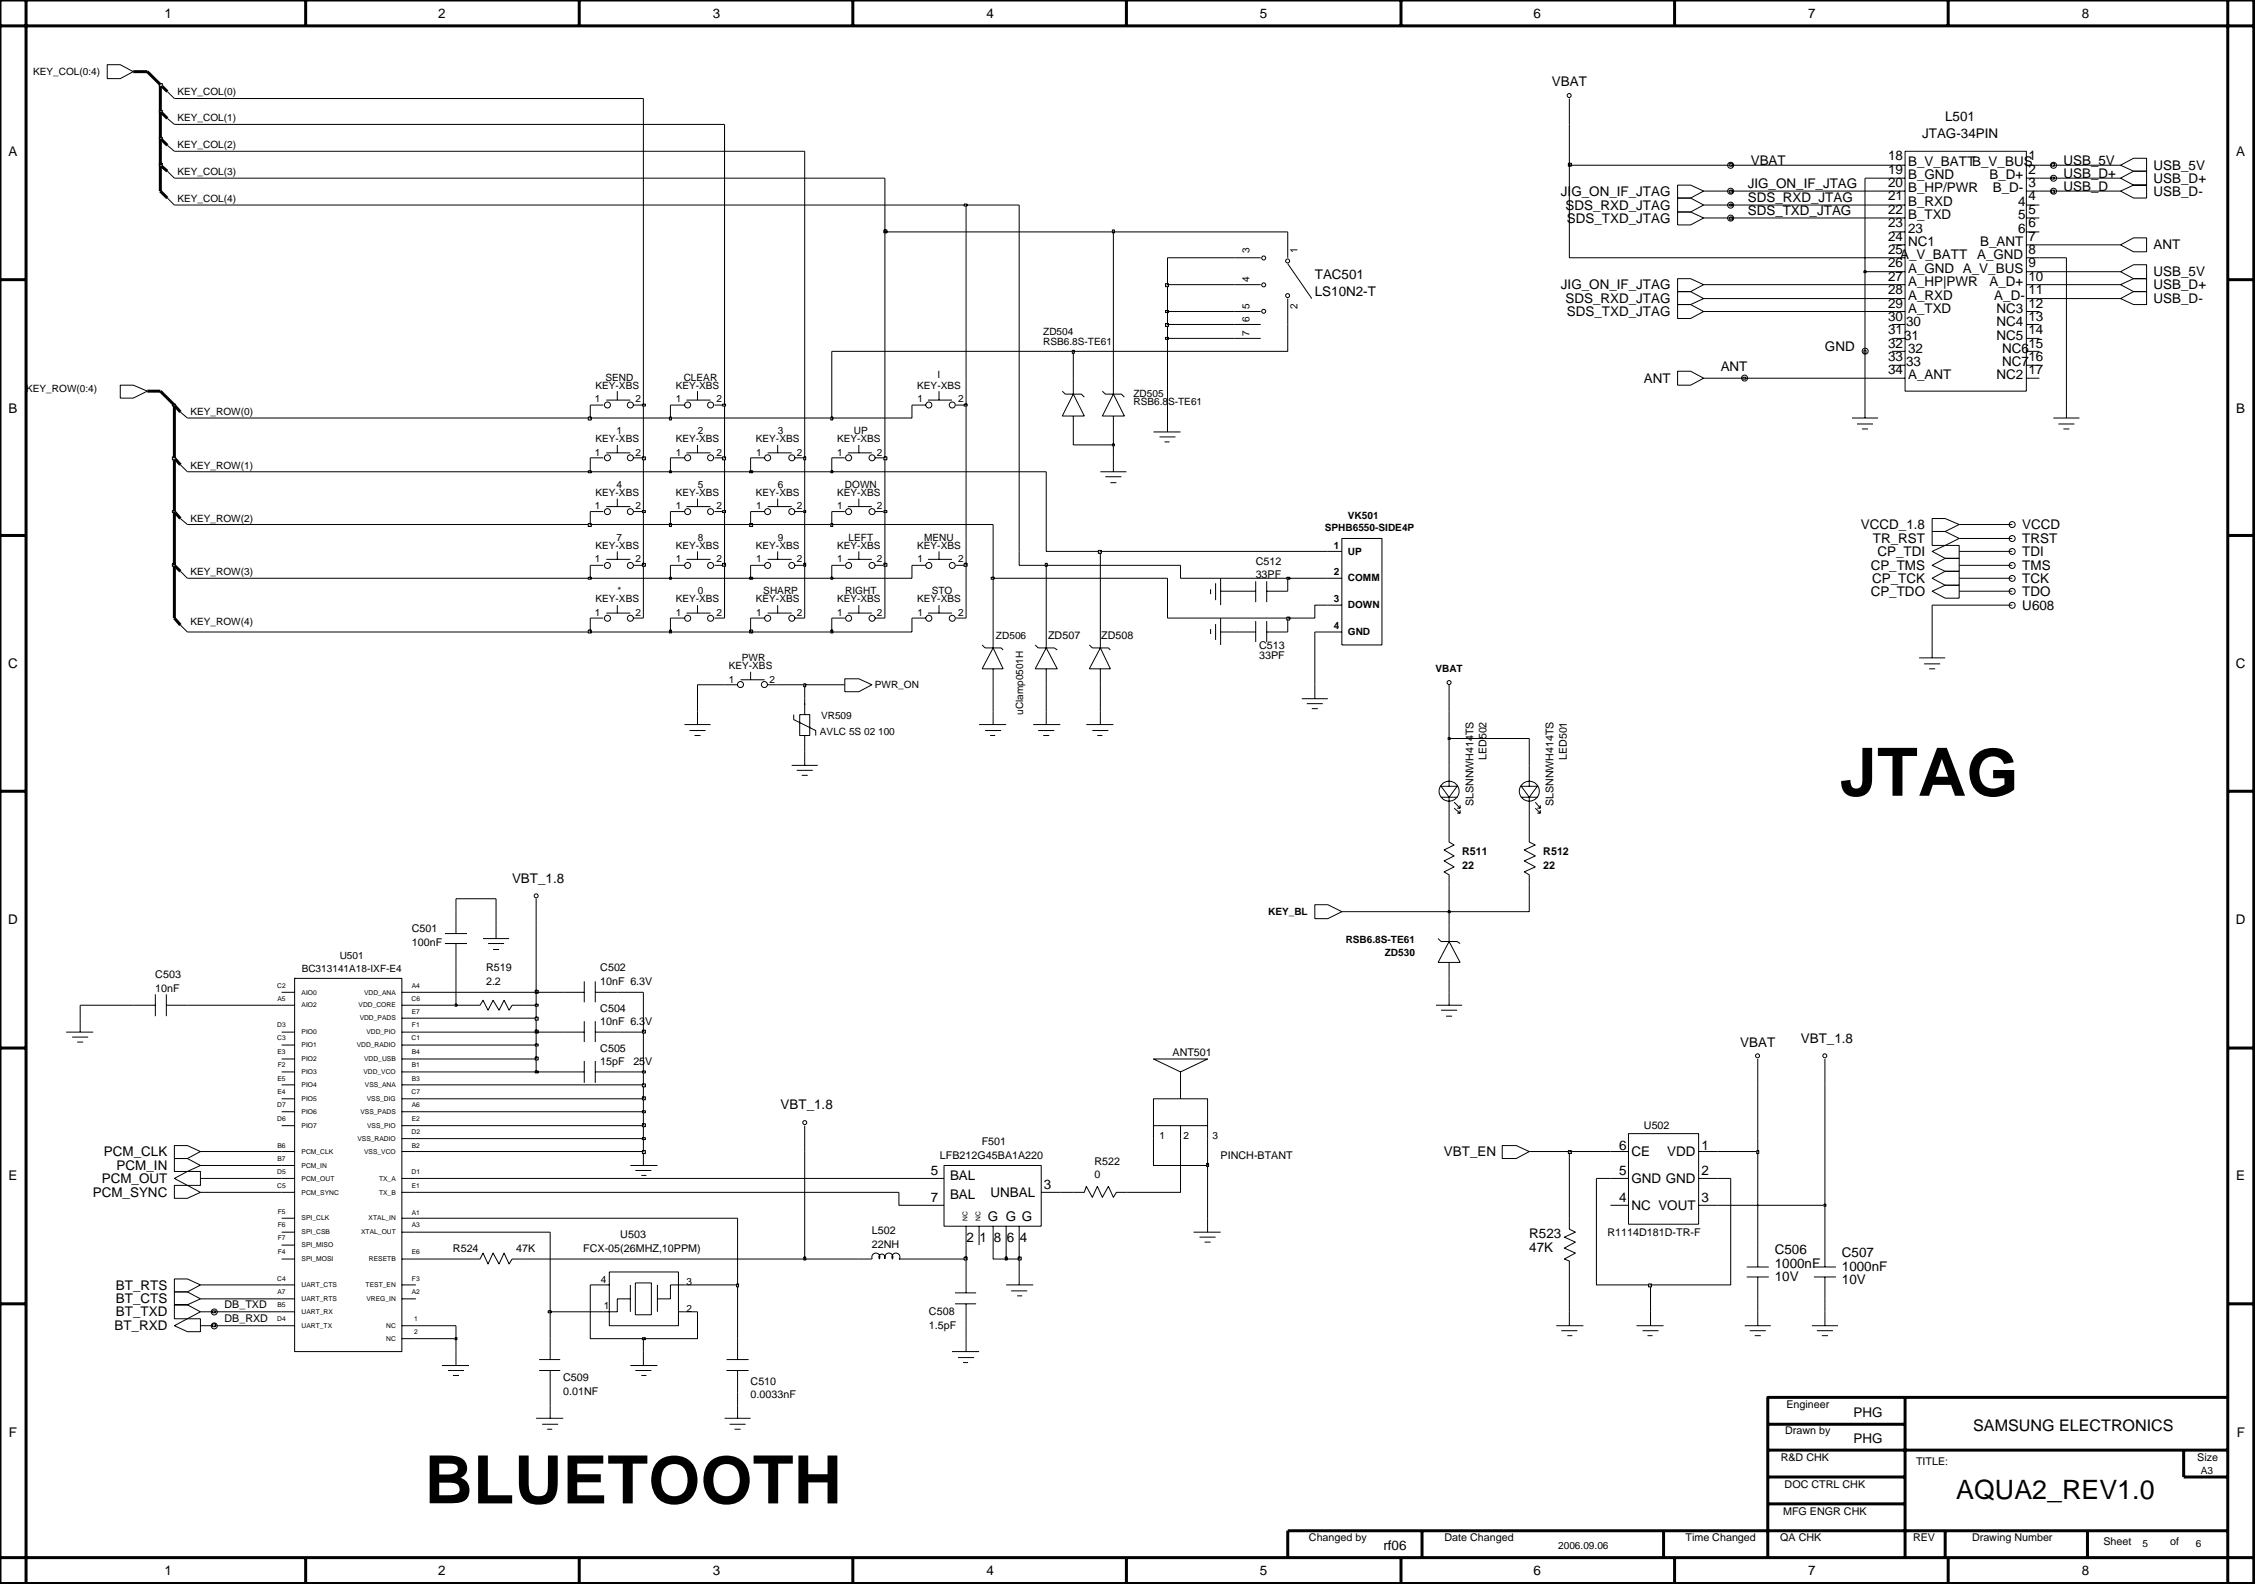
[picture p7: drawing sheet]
<svg xmlns="http://www.w3.org/2000/svg" width="192mm" height="135mm" viewBox="0 0 192 135" stroke-linecap="round" stroke-linejoin="round" font-family="sans-serif">
<defs><g id="words">
<g font-size="5.7">
<text x="156.3" y="67.6">JTAG</text>
<text x="36.1" y="127.7">BLUETOOTH</text>
</g>
<text font-size="2.3" x="166.2" y="127.3">AQUA2_REV1.0</text>
<text font-size="1.4" x="167.6" y="121.5">SAMSUNG ELECTRONICS</text>
<g font-size="1.1">
<text x="14" y="1.5">1</text>
<text x="37.2" y="1.5">2</text>
<text x="60.6" y="1.5">3</text>
<text x="83.8" y="1.5">4</text>
<text x="107" y="1.5">5</text>
<text x="130.3" y="1.5">6</text>
<text x="153.6" y="1.5">7</text>
<text x="176.9" y="1.5">8</text>
<text x="131.8" y="7.3">VBAT</text>
<text x="163.3" y="11.8">JTAG-34PIN</text>
<text x="165.2" y="10.3">L501</text>
<text x=".7" y="13.2">A</text>
<text x="132.6" y="16.6">JIG_ON_IF_JTAG</text>
<text x="133" y="17.8">SDS_RXD_JTAG</text>
<text x="148.5" y="16">JIG_ON_IF_JTAG</text>
<text x="148.5" y="17.2">SDS_RXD_JTAG</text>
<text x="148.7" y="14">VBAT</text>
<text x="160.4" y="15.9">20</text>
<text x="160.4" y="17">21</text>
<text x="160.4" y="13.6">18</text>
<text x="160.4" y="14.8">19</text>
<text x="162.1" y="17.5">B_RXD</text>
<text x="162.1" y="14.1">B_V_BATTB_V_BUS</text>
<text x="162.1" y="15.2">B_GND</text>
<text x="162.1" y="16.3">B_HP/PWR</text>
<text x="169" y="15.2">B_D+</text>
<text x="169.3" y="16.3">B_D-</text>
<text x="171.5" y="17.5">4</text>
<text x="172.3" y="14.8">2</text>
<text x="172.3" y="15.9">3</text>
<text x="172.3" y="13.6">1</text>
<text x="172.3" y="17">4</text>
<text x="175.3" y="15.1">USB_D+</text>
<text x="175.3" y="16.2">USB_D</text>
<text x="175.3" y="14">USB_5V</text>
<text x="183" y="16.6">USB_D-</text>
<text x="183" y="14.4">USB_5V</text>
<text x="183" y="15.5">USB_D+</text>
<text x="190" y="13.2">A</text>
<text x="111.7" y="23.7">TAC501</text>
<text x="133.1" y="18.9">SDS_TXD_JTAG</text>
<text x="148.5" y="18.3">SDS_TXD_JTAG</text>
<text x="160.4" y="22.7">26</text>
<text x="160.4" y="18.2">22</text>
<text x="160.4" y="20.5">24</text>
<text x="160.4" y="21.6">25</text>
<text x="160.4" y="23.9">27</text>
<text x="160.4" y="19.3">23</text>
<text x="161.4" y="22">A_V_BATT</text>
<text x="162.1" y="23.2">A_GND A_V_BUS</text>
<text x="162.1" y="18.6">B_TXD</text>
<text x="162.1" y="20.9">NC1</text>
<text x="162.1" y="19.8">23</text>
<text x="168" y="22">A_GND</text>
<text x="168.2" y="20.9">B_ANT</text>
<text x="171.5" y="19.8">6</text>
<text x="171.5" y="18.6">5</text>
<text x="172.3" y="23.9">10</text>
<text x="172.3" y="21.6">8</text>
<text x="172.3" y="22.7">9</text>
<text x="172.3" y="20.5">7</text>
<text x="172.3" y="18.2">5</text>
<text x="172.3" y="19.3">6</text>
<text x="183" y="23.5">USB_5V</text>
<text x="183" y="21.2">ANT</text>
<text x="111.7" y="25.2">LS10N2-T</text>
<text x="132.6" y="24.6">JIG_ON_IF_JTAG</text>
<text x="133" y="25.8">SDS_RXD_JTAG</text>
<text x="133.1" y="26.9">SDS_TXD_JTAG</text>
<text x="155" y="29.8">GND</text>
<text x="160.4" y="25">28</text>
<text x="160.4" y="26.1">29</text>
<text x="160.4" y="27.2">30</text>
<text x="160.4" y="28.3">31</text>
<text x="160.4" y="29.5">32</text>
<text x="161.8" y="28.9">31</text>
<text x="161.9" y="27.7">30</text>
<text x="162.1" y="26.6">A_TXD</text>
<text x="162.1" y="24.3">A_HP|PWR</text>
<text x="162.1" y="25.5">A_RXD</text>
<text x="162.1" y="30">32</text>
<text x="169" y="24.3">A_D+</text>
<text x="169.4" y="25.5">A_D-</text>
<text x="169.6" y="26.6">NC3</text>
<text x="169.6" y="27.7">NC4</text>
<text x="169.6" y="28.9">NC5</text>
<text x="170.1" y="29.9">NC6</text>
<text x="172.3" y="26.1">12</text>
<text x="172.3" y="25">11</text>
<text x="172.3" y="27.2">13</text>
<text x="172.3" y="28.3">14</text>
<text x="172.3" y="29.5">15</text>
<text x="183" y="24.6">USB_D+</text>
<text x="183" y="25.8">USB_D-</text>
<text x=".7" y="35.1">B</text>
<text x="139.6" y="32.5">ANT</text>
<text x="146.2" y="31.5">ANT</text>
<text x="160.4" y="31.8">34</text>
<text x="160.4" y="30.6">33</text>
<text x="161.9" y="31.1">33</text>
<text x="162.1" y="32.2">A_ANT</text>
<text x="169.6" y="32.2">NC2</text>
<text x="170.1" y="31.1">NC7</text>
<text x="172.3" y="31.8">17</text>
<text x="172.3" y="30.6">16</text>
<text x="190" y="35.1">B</text>
<text x="158.1" y="44.9">VCCD_1.8</text>
<text x="159.1" y="46.1">TR_RST</text>
<text x="159.5" y="47.2">CP_TDI</text>
<text x="171.8" y="44.9">VCCD</text>
<text x="171.8" y="46.1">TRST</text>
<text x="171.8" y="47.2">TDI</text>
<text x="158.9" y="48.4">CP_TMS</text>
<text x="158.9" y="50.6">CP_TDO</text>
<text x="159" y="49.5">CP_TCK</text>
<text x="171.8" y="48.4">TMS</text>
<text x="171.8" y="50.6">TDO</text>
<text x="171.8" y="49.5">TCK</text>
<text x="171.8" y="51.8">U608</text>
<text x=".7" y="56.8">C</text>
<text x="190" y="56.8">C</text>
<text x="43.5" y="75">VBT_1.8</text>
<text x=".7" y="78.5">D</text>
<text x="190" y="78.5">D</text>
<text x="147.8" y="88.9">VBAT</text>
<text x="153" y="88.6">VBT_1.8</text>
<text x="66.3" y="94.2">VBT_1.8</text>
<text x=".7" y="100.2">E</text>
<text x="7.9" y="101.7">PCM_SYNC</text>
<text x="8.6" y="100.5">PCM_OUT</text>
<text x="8.8" y="98.2">PCM_CLK</text>
<text x="9.9" y="99.4">PCM_IN</text>
<text x="79.1" y="99.9">5</text>
<text x="80.7" y="101.8">BAL</text>
<text x="80.7" y="100.2">BAL</text>
<text x="84.1" y="101.7">UNBAL</text>
<text x="88.7" y="101">3</text>
<text x="122.7" y="98.2">VBT_EN</text>
<text x="137.5" y="97.7">6</text>
<text x="137.5" y="99.9">5</text>
<text x="138.6" y="98.2">CE</text>
<text x="138.6" y="100.5">GND GND</text>
<text x="141.6" y="98.2">VDD</text>
<text x="144.6" y="99.9">2</text>
<text x="144.6" y="97.7">1</text>
<text x="190" y="100.2">E</text>
<text x="79.1" y="102.1">7</text>
<text x="82.1" y="105.5">2</text>
<text x="83.2" y="105.5">1</text>
<text x="83.9" y="103.7">G G G</text>
<text x="84.4" y="105.5">8</text>
<text x="85.5" y="105.5">6</text>
<text x="86.6" y="105.5">4</text>
<text x="129.9" y="105.2">R523</text>
<text x="129.9" y="106.4">47K</text>
<text x="137.5" y="102.1">4</text>
<text x="138.6" y="102.8">NC VOUT</text>
<text x="144.6" y="102.1">3</text>
<text x="150.8" y="107.7">1000nF</text>
<text x="150.8" y="106.6">C506</text>
<text x="156.5" y="106.8">C507</text>
<text x="156.5" y="108">1000nF</text>
<text x="9.7" y="113">BT_RXD</text>
<text x="9.8" y="111.8">BT_TXD</text>
<text x="9.8" y="110.7">BT_CTS</text>
<text x="9.8" y="109.5">BT_RTS</text>
<text x="150.8" y="108.8">10V</text>
<text x="156.5" y="109.1">10V</text>
<text x=".8" y="122.1">F</text>
<text x="157.5" y="120.4">PHG</text>
<text x="157.5" y="122.6">PHG</text>
<text x="190" y="122.1">F</text>
<text x="117.5" y="131.7">rf06</text>
<text x="14" y="133.8">1</text>
<text x="37.2" y="133.8">2</text>
<text x="60.6" y="133.8">3</text>
<text x="83.8" y="133.8">4</text>
<text x="107" y="133.8">5</text>
<text x="130.3" y="133.8">6</text>
<text x="153.6" y="133.8">7</text>
<text x="176.9" y="133.8">8</text>
</g>
<g font-size=".9">
<text x="106.2" y="24" transform="rotate(-90 106.2 24)">4</text>
<text x="106.2" y="21.5" transform="rotate(-90 106.2 21.5)">3</text>
<text x="110.2" y="21.5" transform="rotate(-90 110.2 21.5)">1</text>
<text x="106.2" y="28.5" transform="rotate(-90 106.2 28.5)">7</text>
<text x="106.2" y="27.4" transform="rotate(-90 106.2 27.4)">6</text>
<text x="106.2" y="26.3" transform="rotate(-90 106.2 26.3)">5</text>
<text x="110.2" y="26.3" transform="rotate(-90 110.2 26.3)">2</text>
<text x="106.7" y="48">C512</text>
<text x="106.7" y="49.1">33PF</text>
<text x="89" y="54.3">ZD507</text>
<text x="93.6" y="54.3">ZD508</text>
<text x="107" y="55.2">C513</text>
<text x="107" y="56">33PF</text>
<text x="86.9" y="60.7" transform="rotate(-90 86.9 60.7)">uClamp0501H</text>
<text x="126.3" y="64.6" transform="rotate(-90 126.3 64.6)">LED502</text>
<text x="133.1" y="64.6" transform="rotate(-90 133.1 64.6)">LED501</text>
<text x="125.2" y="68.5" transform="rotate(-90 125.2 68.5)">SLSNNWH414TS</text>
<text x="132" y="68.5" transform="rotate(-90 132 68.5)">SLSNNWH414TS</text>
<text x="124.2" y="73.8">22</text>
<text x="124.2" y="72.6">R511</text>
<text x="131.1" y="72.6">R512</text>
<text x="131.1" y="73.8">22</text>
<text x="13.2" y="83.1">C503</text>
<text x="35" y="80.3">100nF</text>
<text x="35" y="79.1">C501</text>
<text x="41.3" y="82.5">R519</text>
<text x="41.3" y="83.7">2.2</text>
<text x="51" y="83.7">10nF 6.3V</text>
<text x="51" y="82.5">C502</text>
<text x="13.2" y="84.3">10nF</text>
<text x="51" y="89.4">C505</text>
<text x="51" y="86">C504</text>
<text x="51" y="87.1">10nF 6.3V</text>
<text x="99.6" y="89.7">ANT501</text>
<text x="51" y="90.5">15pF</text>
<text x="53.8" y="90.5">25V</text>
<text x="139.7" y="95.9">U502</text>
<text x="79.9" y="98.5">LFB212G45BA1A220</text>
<text x="83.4" y="97.3">F501</text>
<text x="93" y="100.1">0</text>
<text x="93" y="99">R522</text>
<text x="103.7" y="98.4">PINCH-BTANT</text>
<text x="38.5" y="106.4">R524</text>
<text x="43.8" y="106.4">47K</text>
<text x="49.5" y="106.3">FCX-05(26MHZ,10PPM)</text>
<text x="52.7" y="105.2">U503</text>
<text x="74.1" y="104.8">L502</text>
<text x="74.1" y="106">22NH</text>
<text x="136.6" y="105">R1114D181D-TR-F</text>
<text x="19.1" y="112.3">DB_RXD</text>
<text x="19.1" y="111.2">DB_TXD</text>
<text x="78.9" y="112.9">1.5pF</text>
<text x="78.9" y="111.7">C508</text>
<text x="47.8" y="118.5">0.01NF</text>
<text x="47.8" y="117.4">C509</text>
<text x="63.8" y="118.8">0.0033nF</text>
<text x="63.8" y="117.7">C510</text>
<text x="151.8" y="119.6">Engineer</text>
<text x="151.3" y="124.1">R&amp;D CHK</text>
<text x="151.7" y="121.8">Drawn by</text>
<text x="162.8" y="124.4">TITLE:</text>
<text x="186.7" y="124.1">Size</text>
<text x="111.2" y="130.9">Changed by</text>
<text x="122.7" y="130.9">Date Changed</text>
<text x="143.2" y="130.9">Time Changed</text>
<text x="151.2" y="130.9">QA CHK</text>
<text x="151.5" y="128.7">MFG ENGR CHK</text>
<text x="151.6" y="126.4">DOC CTRL CHK</text>
<text x="162.5" y="130.9">REV</text>
<text x="167.5" y="130.9">Drawing Number</text>
<text x="178.7" y="131.3">Sheet</text>
<text x="184.4" y="131.3">of</text>
</g>
<g font-size=".8">
<text x="2.8" y="6.4">KEY_COL(0:4)</text>
<text x="15.1" y="10.3">KEY_COL(1)</text>
<text x="15.1" y="8">KEY_COL(0)</text>
<text x="15.1" y="17.2">KEY_COL(4)</text>
<text x="15.1" y="14.9">KEY_COL(3)</text>
<text x="15.1" y="12.6">KEY_COL(2)</text>
<text x="88.6" y="28.5">ZD504</text>
<text x="88.6" y="29.3">RSB6.8S-TE61</text>
<text x="2.2" y="33.3">KEY_ROW(0:4)</text>
<text x="16.2" y="35.3">KEY_ROW(0)</text>
<text x="50.5" y="34.2">1</text>
<text x="50.6" y="33.1">KEY-XBS</text>
<text x="51.4" y="32.4">SEND</text>
<text x="54" y="34.2">2</text>
<text x="57.4" y="33.1">KEY-XBS</text>
<text x="57.4" y="34.2">1</text>
<text x="58.1" y="32.4">CLEAR</text>
<text x="60.9" y="34.2">2</text>
<text x="77.9" y="33.1">KEY-XBS</text>
<text x="77.9" y="34.2">1</text>
<text x="79.7" y="32.1">I</text>
<text x="81.4" y="34.2">2</text>
<text x="96.3" y="34.4">RSB6.8S-TE61</text>
<text x="96.3" y="33.7">ZD505</text>
<text x="16.2" y="39.8">KEY_ROW(1)</text>
<text x="50.5" y="38.7">1</text>
<text x="50.6" y="37.5">KEY-XBS</text>
<text x="52.4" y="41.4">4</text>
<text x="52.4" y="36.9">1</text>
<text x="54" y="38.7">2</text>
<text x="57.4" y="37.5">KEY-XBS</text>
<text x="57.4" y="38.7">1</text>
<text x="59.3" y="41.4">5</text>
<text x="59.3" y="36.9">2</text>
<text x="60.9" y="38.7">2</text>
<text x="64.2" y="37.5">KEY-XBS</text>
<text x="64.2" y="38.7">1</text>
<text x="66.1" y="36.9">3</text>
<text x="66.1" y="41.4">6</text>
<text x="67.7" y="38.7">2</text>
<text x="71.1" y="37.5">KEY-XBS</text>
<text x="71.1" y="38.7">1</text>
<text x="71.8" y="41.4">DOWN</text>
<text x="72.5" y="36.9">UP</text>
<text x="74.5" y="38.7">2</text>
<text x="16.2" y="44.3">KEY_ROW(2)</text>
<text x="50.5" y="43.2">1</text>
<text x="50.5" y="47.8">1</text>
<text x="50.6" y="46.7">KEY-XBS</text>
<text x="50.6" y="42.1">KEY-XBS</text>
<text x="52.4" y="46">7</text>
<text x="54" y="43.2">2</text>
<text x="54" y="47.8">2</text>
<text x="57.4" y="42.1">KEY-XBS</text>
<text x="57.4" y="46.7">KEY-XBS</text>
<text x="57.4" y="43.2">1</text>
<text x="57.4" y="47.8">1</text>
<text x="59.3" y="46">8</text>
<text x="60.9" y="43.2">2</text>
<text x="60.9" y="47.8">2</text>
<text x="64.2" y="42.1">KEY-XBS</text>
<text x="64.2" y="46.7">KEY-XBS</text>
<text x="64.2" y="43.2">1</text>
<text x="64.2" y="47.8">1</text>
<text x="66.1" y="46">9</text>
<text x="67.7" y="43.2">2</text>
<text x="67.7" y="47.8">2</text>
<text x="71.1" y="42.1">KEY-XBS</text>
<text x="71.1" y="46.7">KEY-XBS</text>
<text x="71.1" y="47.8">1</text>
<text x="71.1" y="43.2">1</text>
<text x="72.1" y="46">LEFT</text>
<text x="74.5" y="43.2">2</text>
<text x="74.5" y="47.8">2</text>
<text x="77.9" y="46.7">KEY-XBS</text>
<text x="77.9" y="47.8">1</text>
<text x="78.5" y="46">MENU</text>
<text x="81.4" y="47.8">2</text>
<text x="112.5" y="45.1">SPHB6550-SIDE4P</text>
<text x="113.3" y="46.7">1</text>
<text x="114.5" y="44.1">VK501</text>
<text x="114.5" y="47.2">UP</text>
<text x="16.2" y="53.1">KEY_ROW(4)</text>
<text x="16.2" y="48.9">KEY_ROW(3)</text>
<text x="50.5" y="52.3">1</text>
<text x="50.6" y="51.2">KEY-XBS</text>
<text x="52.4" y="50.5">*</text>
<text x="54" y="52.3">2</text>
<text x="57.4" y="51.2">KEY-XBS</text>
<text x="57.4" y="52.3">1</text>
<text x="59.3" y="50.5">0</text>
<text x="60.9" y="52.3">2</text>
<text x="64.2" y="51.2">KEY-XBS</text>
<text x="64.2" y="52.3">1</text>
<text x="64.8" y="50.5">SHARP</text>
<text x="67.7" y="52.3">2</text>
<text x="71.1" y="51.2">KEY-XBS</text>
<text x="71.1" y="52.3">1</text>
<text x="71.8" y="50.5">RIGHT</text>
<text x="74.5" y="52.3">2</text>
<text x="77.9" y="51.2">KEY-XBS</text>
<text x="77.9" y="52.3">1</text>
<text x="79.1" y="50.5">STO</text>
<text x="81.4" y="52.3">2</text>
<text x="113.3" y="48.9">2</text>
<text x="113.3" y="51.2">3</text>
<text x="113.3" y="53.4">4</text>
<text x="114.5" y="49.4">COMM</text>
<text x="114.5" y="51.7">DOWN</text>
<text x="114.5" y="53.9">GND</text>
<text x="61.9" y="56.8">KEY-XBS</text>
<text x="61.9" y="58">1</text>
<text x="63" y="56.1">PWR</text>
<text x="65.4" y="58">2</text>
<text x="74.3" y="58.5">PWR_ON</text>
<text x="84.6" y="54.3">ZD506</text>
<text x="121.9" y="57.1">VBAT</text>
<text x="69.7" y="62.4">AVLC 5S 02 100</text>
<text x="69.8" y="61">VR509</text>
<text x="107.7" y="77.7">KEY_BL</text>
<text x="25.6" y="82.6">BC313141A18-IXF-E4</text>
<text x="28.9" y="81.5">U501</text>
<text x="114.3" y="80.1">RSB6.8S-TE61</text>
<text x="117.6" y="81.2">ZD530</text>
<text x="98.5" y="96.7">1</text>
<text x="100.5" y="96.7">2</text>
<text x="103" y="96.7">3</text>
<text x="51" y="109">4</text>
<text x="51.3" y="111.2">1</text>
<text x="58.3" y="111.4">2</text>
<text x="58.3" y="109.2">3</text>
<text x="187" y="125.2">A3</text>
<text x="132.4" y="131.6">2006.09.06</text>
<text x="182" y="131.4">5</text>
<text x="186.5" y="131.4">6</text>
</g>
<g font-size=".6">
<text x="23.6" y="83.9">C2</text>
<text x="35" y="83.9">A4</text>
<text x="23.6" y="88.4">C3</text>
<text x="23.6" y="87.3">D3</text>
<text x="23.6" y="85">A5</text>
<text x="23.6" y="89.6">E3</text>
<text x="25.6" y="85.6">AIO2</text>
<text x="25.6" y="84.5">AIO0</text>
<text x="25.6" y="89">PIO1</text>
<text x="25.6" y="87.9">PIO0</text>
<text x="30.3" y="89">VDD_RADIO</text>
<text x="30.5" y="85.6">VDD_CORE</text>
<text x="30.6" y="86.7">VDD_PADS</text>
<text x="30.9" y="84.5">VDD_ANA</text>
<text x="31.1" y="87.9">VDD_PIO</text>
<text x="35" y="88.4">C1</text>
<text x="35" y="85">C6</text>
<text x="35" y="89.6">B4</text>
<text x="35" y="86.2">E7</text>
<text x="35" y="87.3">F1</text>
<text x="23.6" y="94">D7</text>
<text x="23.6" y="95.2">D6</text>
<text x="23.6" y="92.9">E4</text>
<text x="23.6" y="91.8">E5</text>
<text x="23.6" y="90.7">F2</text>
<text x="25.6" y="91.2">PIO3</text>
<text x="25.6" y="94.6">PIO6</text>
<text x="25.6" y="90.2">PIO2</text>
<text x="25.6" y="93.5">PIO5</text>
<text x="25.6" y="92.3">PIO4</text>
<text x="25.6" y="95.8">PIO7</text>
<text x="30.6" y="94.6">VSS_PADS</text>
<text x="30.9" y="91.2">VDD_VCO</text>
<text x="30.9" y="90.2">VDD_USB</text>
<text x="31" y="92.3">VSS_ANA</text>
<text x="31.2" y="93.5">VSS_DIG</text>
<text x="31.2" y="95.8">VSS_PIO</text>
<text x="35" y="92.9">C7</text>
<text x="35" y="94">A6</text>
<text x="35" y="90.7">B1</text>
<text x="35" y="91.8">B3</text>
<text x="35" y="95.2">E2</text>
<text x="23.6" y="100.9">C5</text>
<text x="23.6" y="99.7">D5</text>
<text x="23.6" y="97.5">B6</text>
<text x="23.6" y="98.6">B7</text>
<text x="25.6" y="101.5">PCM_SYNC</text>
<text x="25.6" y="100.3">PCM_OUT</text>
<text x="25.6" y="98">PCM_CLK</text>
<text x="25.6" y="99.2">PCM_IN</text>
<text x="30.4" y="96.9">VSS_RADIO</text>
<text x="30.9" y="98">VSS_VCO</text>
<text x="32.2" y="101.5">TX_B</text>
<text x="32.2" y="100.3">TX_A</text>
<text x="35" y="99.7">D1</text>
<text x="35" y="96.3">D2</text>
<text x="35" y="97.5">B2</text>
<text x="35" y="100.9">E1</text>
<text x="23.6" y="106.6">F4</text>
<text x="23.6" y="103.2">F5</text>
<text x="23.6" y="104.3">F6</text>
<text x="23.6" y="105.4">F7</text>
<text x="25.6" y="107.1">SPI_MOSI</text>
<text x="25.6" y="103.7">SPI_CLK</text>
<text x="25.6" y="104.9">SPI_CSB</text>
<text x="25.6" y="106">SPI_MISO</text>
<text x="30.7" y="104.9">XTAL_OUT</text>
<text x="31.3" y="103.7">XTAL_IN</text>
<text x="31.3" y="107.1">RESETB</text>
<text x="35" y="106.6">E6</text>
<text x="35" y="103.2">A1</text>
<text x="35" y="104.3">A3</text>
<text x="82.2" y="103.7" transform="rotate(-90 82.2 103.7)">NC</text>
<text x="83.3" y="103.7" transform="rotate(-90 83.3 103.7)">NC</text>
<text x="23.6" y="108.8">C4</text>
<text x="23.6" y="112.2">D4</text>
<text x="23.6" y="109.9">A7</text>
<text x="23.6" y="111">B5</text>
<text x="25.6" y="110.5">UART_RTS</text>
<text x="25.6" y="109.3">UART_CTS</text>
<text x="25.6" y="112.8">UART_TX</text>
<text x="25.6" y="111.6">UART_RX</text>
<text x="31.1" y="109.3">TEST_EN</text>
<text x="31.1" y="110.5">VREG_IN</text>
<text x="32.8" y="112.8">NC</text>
<text x="32.8" y="113.9">NC</text>
<text x="35" y="109.9">A2</text>
<text x="35" y="108.8">F3</text>
<text x="35.2" y="112.2">1</text>
<text x="35.2" y="113.3">2</text>
</g>
</g></defs>
<g fill="none" stroke="#000" stroke-width=".08">
<path d="M9.1 5.5h1.1l1.1 .6-1.1 .6h-1.1zM14.2 14.5l.6 .6M14.2 16.8l.6 .6M14.2 12.3l.6 .6M14.2 7.8l.6 .6M14.2 10.1l.6 .5M109.4 19.7v2.2M133.3 8.4v2.2M142.5 18h1.1l1.1 .5-1.1 .6h-1.1zM142.5 15.7h1.1l1.1 .5-1.1 .6h-1.1zM142.5 16.8h1.1l1.1 .6-1.1 .6h-1.1zM160.7 14h1.1"/>
<path d="M160.7 15.1h1.1M160.7 16.2h1.1M160.7 17.4h1.1M160.7 18.5h1.1M160.7 19.7h1.1M161.8 12.9h10.3v20.3h-10.3zM172.1 14h1.2M172.1 15.1h1.2M172.1 16.2h1.2M172.1 17.4h1.2M172.1 18.5h1.2M172.1 19.7h1.2"/>
<path d="M180.1 14l1.2-.6h1.1v1.1h-1.1zM180.1 16.2l1.2-.5h1.1v1.1h-1.1zM180.1 15.1l1.2-.6h1.1v1.2h-1.1zM10.2 32.7h1.1l1.2 .5-1.2 .6h-1.1zM15.3 39.5l.6 .6M15.3 35l.6 .5M50.1 34.4h1.2M50.1 38.9h1.2M51.5 34h2.1M51.5 38.5h2.1M52.4 33.2v.8M52.4 37.8v.7"/>
<path d="M53.8 34.4h.9M53.8 38.9h.9M57 34.4h1.1M57 38.9h1.1M58.3 34h2.1M58.3 38.5h2.1M59.3 33.2v.8M59.3 37.8v.7M60.7 34.4h.9M60.7 38.9h.9M63.8 38.9h1.2M65.2 38.5h2.1"/>
<path d="M66.1 37.8v.7M67.5 38.9h.9M70.7 38.9h1.1M72 38.5h2.1M73 37.8v.7M74.3 38.9h.9M77.5 34.4h1.2M78.8 34h2.1M79.8 33.2v.8M81.2 34.4h.9M90.2 33.2l.3 .3h1.4l.2 .2M91.2 33.5l.9 1.8h-1.9z"/>
<path d="M91.2 32.1v1.4M91.2 35.3v1.4M93.6 33.2l.3 .3h1.4l.2 .2M94.6 32.1v1.4M94.6 35.3v1.4M94.6 38.9v1.2M94.6 33.5l.9 1.8h-1.9zM98 36.7h2.3M98.5 37.1h1.4M98.9 37.5h.5M99.2 35.5v1.2M104.9 21.9h2.2"/>
<path d="M104.9 24.2h2.2M104.9 26.5h2.2M104.9 27.6h2.2M104.9 28.7h2.2M109.4 22.4l2 3M109.4 25.4v2.2M142.5 23.7h1.1l1.1 .5-1.1 .6h-1.1zM142.5 24.8h1.1l1.1 .6-1.1 .5h-1.1zM142.5 31.5h1.1l1.1 .6-1.1 .6h-1.1zM142.5 25.9h1.1l1.1 .6-1.1 .6h-1.1zM157.3 35.5h2.2M157.8 36h1.3"/>
<path d="M158.2 36.4h.5M158.4 34.4v1.1M160.7 21.9h1.1M160.7 24.2h1.1M160.7 26.5h1.1M160.7 27.6h1.1M160.7 28.7h1.1M160.7 32.1h1.1M160.7 20.8h1.1M160.7 23.1h1.1M160.7 25.4h1.1M160.7 29.8h1.1"/>
<path d="M160.7 31h1.1M172.1 21.9h1.2M172.1 24.2h1.2M172.1 26.5h1.2M172.1 27.6h1.2M172.1 28.7h1.2M172.1 32.1h1.2M172.1 20.8h1.2M172.1 23.1h1.2M172.1 25.4h1.2M172.1 29.8h1.2M172.1 31h1.2"/>
<path d="M174.4 35.5h2.3M174.9 36h1.3M175.3 36.4h.5M175.6 34.4v1.1M180.1 24.2l1.2-.5h1.1v1.1h-1.1zM180.1 23.1l1.2-.6h1.1v1.2h-1.1zM180.1 20.8l1.2-.6h1.1v1.2h-1.1zM180.1 25.4l1.2-.6h1.1v1.1h-1.1zM15.3 44.1l.6 .5M15.3 48.5l.6 .6M15.3 53.1l.6 .6M50.1 43.5h1.2"/>
<path d="M50.1 48h1.2M50.1 52.5h1.2M51.5 43h2.1M51.5 47.5h2.1M51.5 52.1h2.1M52.4 42.4v.6M52.4 46.8v.7M52.4 51.4v.7M53.8 43.5h.9M53.8 48h.9M53.8 52.5h.9M57 43.5h1.1"/>
<path d="M57 48h1.1M57 52.5h1.1M58.3 43h2.1M58.3 47.5h2.1M58.3 52.1h2.1M59.3 42.4v.6M59.3 46.8v.7M59.3 51.4v.7M60.7 43.5h.9M60.7 48h.9M60.7 52.5h.9M61.6 58.2h1.1"/>
<path d="M62.9 57.7h2.1M63.8 43.5h1.2M63.8 48h1.2M63.8 52.5h1.2M63.8 57.1v.6M65.2 43h2.1M65.2 47.5h2.1M65.2 52.1h2.1M65.2 58.2h.9M66.1 42.4v.6M66.1 46.8v.7M66.1 51.4v.7"/>
<path d="M67.5 43.5h.9M67.5 48h.9M67.5 52.5h.9M68.4 59.4v1.3M70.7 43.5h1.1M70.7 48h1.1M70.7 52.5h1.1M71.8 57.7h1.2l1.1 .5-1.1 .6h-1.2zM72 43h2.1M72 47.5h2.1M72 52.1h2.1M73 42.4v.6"/>
<path d="M73 46.8v.7M73 51.4v.7M74.3 43.5h.9M74.3 48h.9M74.3 52.5h.9M77.5 48h1.2M77.5 52.5h1.2M78.8 47.5h2.1M78.8 52.1h2.1M79.8 46.8v.7M79.8 51.4v.7M81.2 48h.9"/>
<path d="M81.2 52.5h.9M83.4 54.8l.3 .2h1.4l.1 .2M84.4 55l.8 1.8h-1.8zM84.4 53.7v1.3M84.4 56.8v1.4M87.9 54.8l.3 .2h1.4l.2 .2M88.9 55l.9 1.8h-1.9zM88.9 53.7v1.3M88.9 56.8v1.4M92.5 54.8l.3 .2h1.4l.1 .2M93.5 53.7v1.3M93.5 56.8v1.4"/>
<path d="M93.5 40.1h2.2M93.5 55l.8 1.8h-1.8zM93.9 40.5h1.4M94.3 41h.5M102.8 50.1v.4M102.8 53.4v.5M103.3 49.5v1.5M103.3 53v1.4M103.7 53.7h3M103.7 49.1v2.3M103.7 52.5v2.3M103.7 50.2h3"/>
<path d="M106.7 49.4v1.8M106.7 52.8v1.7M107.6 53.7h1.8M107.6 49.4v1.8M107.6 52.8v1.7M107.6 50.2h1.8M110.6 59.4h2.2M111 59.8h1.4M111.7 58.2v1.2M112.8 53.7h1.2M112.8 46.8h1.2M112.8 49.1h1.2"/>
<path d="M112.8 51.4h1.2M114 45.7h3.4v9.1h-3.4zM123.1 58.2v2.3M163 55.9h2.2M163.5 56.4h1.3M163.9 56.8h.5M164.1 46.8l1.1-.5h1.2v1.1h-1.2zM164.1 50.2l1.1-.5h1.2v1.1h-1.2zM164.1 48l1.1-.6h1.2v1.1h-1.2zM164.1 49.1l1.1-.6h1.2v1.2h-1.2zM164.1 45.1h1.1l1.2 .6-1.2 .6h-1.1zM164.1 44.1h1.1l1.2 .5-1.2 .5h-1.1z"/>
<path d="M164.1 54.8v1.1M37.8 79.3h1.9M38.7 77.4v1.9M41 79.7h2.2M42.1 78.6v1.1M45.5 76.3v2.3M58.1 61.6h2.3M58.6 62.1h1.3M59 62.5h.5M59.3 60.5v1.1M67.3 65h2.2M67.4 60.7v.4l1.9 1v.4"/>
<path d="M67.7 65.4h1.3M67.9 60.7h.9v1.8h-.9zM68.1 65.9h.5M68.4 62.5v2.5M83.2 61.6h2.3M83.7 62.1h1.4M84.1 62.5h.4M84.4 60.5v1.1M87.8 61.6h2.3M88.2 62.1h1.4M88.6 62.5h.5M88.9 60.5v1.1"/>
<path d="M92.3 61.6h2.3M92.8 62.1h1.4M93.2 62.5h.4M93.5 60.5v1.1M111.4 60.2h.6M111.7 76.9h1.1l1.2 .5-1.2 .6h-1.1zM122.2 79.7l.2 .3h1.4l.2 .2M122.4 66.8h1.4l-.7 .9zM122.4 67.7h1.4M123.1 70.7v.8l.4 .3-.8 .4 .8 .5-.8 .4 .8 .5-.8 .5 .4 .2v.9M123.1 65v1.8M123.1 67.7v1.8"/>
<path d="M123.1 78.6v1.4M123.1 80l.9 1.8h-1.8zM123.5 68.7l.5 .4M123.5 68.1l.5 .6M123.8 68.7h.2M124 68.8v.3h-.2M124 68.4v.3M129.2 66.8h1.4l-.7 .9zM129.2 67.7h1.4M129.9 70.7v.8l.5 .3-.9 .4 .9 .5-.9 .4 .9 .5-.9 .5 .4 .2v.9M129.9 65v1.8M129.9 67.7v1.8"/>
<path d="M130.4 68.7l.5 .4M130.4 68.1l.5 .6M130.6 68.7h.3M130.9 68.8v.3h-.3M130.9 68.4v.3M5.6 87.7h2.3M6.1 88.1h1.4M6.6 88.5h.5M6.8 86.5v1.2M11.3 85.4h1.9M13.2 84.5v1.8M14.1 85.4h1.8"/>
<path d="M14.1 84.5v1.8M14.8 97.3h1.1l1.1 .5-1.1 .6h-1.1zM14.8 98.4h1.1l1.1 .6-1.1 .5h-1.1zM23.9 91.1h1.1M23.9 87.7h1.1M23.9 85.4h1.1M23.9 84.3h1.1M23.9 88.8h1.1M23.9 90h1.1M23.9 92.2h1.1M23.9 93.3h1.1M23.9 94.4h1.1"/>
<path d="M23.9 95.6h1.1M23.9 97.8h1.1M23.9 99h1.1M25 83.1h9.1v31.7h-9.1zM25 83.1h.1M34.1 91.1h1.2M34.1 87.7h1.2M34.1 85.4h1.2M34.1 84.3h1.2M34.1 88.8h1.2M34.1 90h1.2M34.1 92.2h1.2"/>
<path d="M34.1 93.3h1.2M34.1 94.4h1.2M34.1 95.6h1.2M34.1 97.8h1.2M34.1 86.5h1.2M34.1 96.7h1.2M37.8 80.2h1.9M38.7 80.2v1.8M39.8 85.4h1l.2-.4 .5 .8 .4-.8 .5 .8 .4-.8 .4 .8 .3-.4h.9M41.5 80.2h1.3M41.9 80.7h.5M47.8 91.1h1.8"/>
<path d="M47.8 87.7h1.8M47.8 84.3h1.8M49.6 83.4v1.7M49.6 86.7v1.8M49.6 90.1v1.9M50.6 91.1h1.8M50.6 83.4v1.7M50.6 86.7v1.8M50.6 90.1v1.9M50.6 87.7h1.8M50.6 84.3h1.8M53.6 99h2.2"/>
<path d="M54 99.4h1.3M54.5 99.9h.4M54.7 97.8v1.2M68.4 95.6v2.2M80.2 99h8.3v5.2h-8.3zM98 93.3h4.6v2.3h-4.6zM98 95.6v1.1M100.3 91.1l-2.3-1.1h4.6l-2.3 1.1v2.2M100.3 95.6v1.1M102.6 95.6v1.1M122 85.4h2.2M122.4 85.8h1.4"/>
<path d="M122.9 86.3h.5M123.1 81.8v1.3M123.1 84.3v1.1M127.6 97.3h1.2l1.1 .5-1.1 .6h-1.2zM136.8 97.8h1.5M138.3 96.3h6v7.7h-6zM144.3 97.8h1.6M149.3 90v2.2M155 90v2.2M14.8 108.6h1.1l1.1 .6-1.1 .5h-1.1zM14.8 110.8h1.1l1.1 .6-1.1 .6h-1.1zM14.8 109.7h1.1l1.1 .6-1.1 .5h-1.1z"/>
<path d="M14.8 100.1l1.1-.6h1.1v1.2h-1.1zM14.8 112.6l1.1-.6h1.1v1.1h-1.1zM14.8 100.7h1.1l1.1 .6-1.1 .5h-1.1zM23.9 112.6h1.1M23.9 104.7h1.1M23.9 109.2h1.1M23.9 111.4h1.1M23.9 101.3h1.1M23.9 100.1h1.1M23.9 103.5h1.1M23.9 105.8h1.1M23.9 107h1.1"/>
<path d="M23.9 110.3h1.1M34.1 113.7h4.6v2.3M34.1 112.6h1.2M34.1 104.7h1.2M34.1 109.2h1.2M34.1 101.3h1.2M34.1 100.1h1.2M34.1 103.5h1.2M34.1 107h1.2M34.1 110.3h1.2M37.5 116h2.3M38.1 116.4h1.3"/>
<path d="M38.5 116.8h.5M39.8 107h1l.2-.6 .5 1 .4-1 .5 1 .4-1 .4 1 .3-.4h.9M45.8 116.4h1.8M45.8 115.5h1.8M46.7 113.7v1.8M46.7 116.4v4.1M51.3 109.2h.5M51.8 108.1h5.8v4.5h-5.8zM53.6 110.3h-1.2v1.1h-1.1M53.6 116h2.2M53.6 109.2v2.2M54 109h1.3v2.7h-1.3z"/>
<path d="M54 116.4h1.3M54.5 116.8h.4M54.7 113.7v2.3M55.8 109.2v2.2M57.6 111.4h.5M58.1 109.2h-1.1v1.1h-1.2M61.7 116.4h1.9M61.7 115.5h1.9M62.7 113.7v1.8M62.7 116.4v4.1M73 107h1.1M74.1 106.9a.34 .34 0 0 1 .3-.5 .34 .34 0 0 1 .3 .6"/>
<path d="M74.7 106.9v-.3l.2-.1 .2 .1v.3M75.2 106.9a.34 .34 0 0 1 .3-.5 .34 .34 0 0 1 .3 .6M75.8 106.9a.34 .34 0 0 1 .3-.5 .34 .34 0 0 1 .3 .6M76.4 107h1.1M78.7 102.4h1.5M78.7 100.1h1.5M80.9 114.8h2.3M81.1 110.8h1.8M81.1 109.8h1.8M81.4 115.3h1.4M81.8 115.7h.4M82.1 104.2v1.6"/>
<path d="M82.1 108.1v1.7M82.1 110.8v1.8M82.1 113.7v1.1M83.2 104.2v1.6M84.4 104.2v1.6M85.5 109.2h2.3M85.5 104.2v1.6M85.9 109.7h1.4M86.4 110.1h.4M86.6 104.2v1.6M86.6 108.1v1.1M88.5 101.3h1.6"/>
<path d="M91.2 101.3h.9l.2-.5 .5 .9 .4-.9 .4 .9 .6-.9 .4 .9 .2-.4h.9M101.4 104.7h2.3M101.9 105.1h1.4M102.3 105.5h.5M102.6 103.5v1.2M132.2 112.6h2.3M132.6 113h1.4M133.2 113.5h.4M133.3 103.5v.9l.5 .3-.9 .4 .9 .4-.9 .5 .9 .4-.9 .6 .4 .1v1M133.3 111.4v1.2M136.8 102.4h1.5M136.8 100.1h1.5"/>
<path d="M139 112.6h2.3M139.5 113h1.4M140 113.5h.4M140.2 111.4v1.2M144.3 102.4h1.6M144.3 100.1h1.6M148.2 112.6h2.2M148.4 108.5h1.9M148.4 107.6h1.9M148.6 113h1.4M149.1 113.5h.5M149.3 105.8v1.8"/>
<path d="M149.3 108.5v1.8M149.3 111.4v1.2M153.9 112.6h2.2M154.1 108.5h1.9M154.1 107.6h1.9M154.4 113h1.3M154.8 113.5h.5M155 105.8v1.8M155 108.5v1.8M155 111.4v1.2M45.5 120.5h2.3M46.1 121h1.3"/>
<path d="M46.5 121.4h.4M61.6 120.5h2.2M62 121h1.3M62.4 121.4h.5"/>
<circle cx="133.3" cy="8.1" r=".17"/>
<circle cx="147" cy="17.4" r=".25"/>
<circle cx="147" cy="14" r=".25"/>
<circle cx="147" cy="18.5" r=".25"/>
<circle cx="147" cy="16.2" r=".25"/>
<circle cx="174.5" cy="14" r=".25"/>
<circle cx="174.5" cy="15.1" r=".25"/>
<circle cx="174.5" cy="16.2" r=".25"/>
<circle cx="51.6" cy="34.4" r=".25"/>
<circle cx="51.6" cy="38.9" r=".25"/>
<circle cx="53.6" cy="34.4" r=".25"/>
<circle cx="53.6" cy="38.9" r=".25"/>
<circle cx="58.4" cy="34.4" r=".25"/>
<circle cx="58.4" cy="38.9" r=".25"/>
<circle cx="60.4" cy="38.9" r=".25"/>
<circle cx="60.4" cy="34.4" r=".25"/>
<circle cx="65.2" cy="38.9" r=".25"/>
<circle cx="67.3" cy="38.9" r=".25"/>
<circle cx="72.1" cy="38.9" r=".25"/>
<circle cx="74.1" cy="38.9" r=".25"/>
<circle cx="78.9" cy="34.4" r=".25"/>
<circle cx="80.9" cy="34.4" r=".25"/>
<circle cx="107.4" cy="24.2" r=".17"/>
<circle cx="107.4" cy="26.4" r=".17"/>
<circle cx="107.4" cy="21.9" r=".17"/>
<circle cx="109.4" cy="25.1" r=".17"/>
<circle cx="109.4" cy="22.2" r=".17"/>
<circle cx="148.2" cy="32.1" r=".25"/>
<circle cx="158.5" cy="29.8" r=".25"/>
<circle cx="51.6" cy="52.5" r=".25"/>
<circle cx="51.6" cy="48" r=".25"/>
<circle cx="51.6" cy="43.5" r=".25"/>
<circle cx="53.6" cy="52.5" r=".25"/>
<circle cx="53.6" cy="48" r=".25"/>
<circle cx="53.6" cy="43.5" r=".25"/>
<circle cx="58.4" cy="52.5" r=".25"/>
<circle cx="58.4" cy="43.5" r=".25"/>
<circle cx="58.4" cy="48" r=".25"/>
<circle cx="60.4" cy="52.5" r=".25"/>
<circle cx="60.4" cy="48" r=".25"/>
<circle cx="60.4" cy="43.5" r=".25"/>
<circle cx="62.9" cy="58.2" r=".25"/>
<circle cx="64.9" cy="58.2" r=".25"/>
<circle cx="65.2" cy="52.5" r=".25"/>
<circle cx="65.2" cy="43.5" r=".25"/>
<circle cx="65.2" cy="48" r=".25"/>
<circle cx="67.3" cy="52.5" r=".25"/>
<circle cx="67.3" cy="43.5" r=".25"/>
<circle cx="67.3" cy="48" r=".25"/>
<circle cx="72.1" cy="52.5" r=".25"/>
<circle cx="72.1" cy="48" r=".25"/>
<circle cx="72.1" cy="43.5" r=".25"/>
<circle cx="74.1" cy="52.5" r=".25"/>
<circle cx="74.1" cy="48" r=".25"/>
<circle cx="74.1" cy="43.5" r=".25"/>
<circle cx="78.9" cy="52.5" r=".25"/>
<circle cx="78.9" cy="48" r=".25"/>
<circle cx="80.9" cy="52.5" r=".25"/>
<circle cx="80.9" cy="48" r=".25"/>
<circle cx="123.1" cy="58" r=".17"/>
<circle cx="170.9" cy="48" r=".25"/>
<circle cx="170.9" cy="51.4" r=".25"/>
<circle cx="170.9" cy="46.8" r=".25"/>
<circle cx="170.9" cy="44.6" r=".25"/>
<circle cx="170.9" cy="49.1" r=".25"/>
<circle cx="170.9" cy="45.7" r=".25"/>
<circle cx="170.9" cy="50.2" r=".25"/>
<circle cx="45.6" cy="76.1" r=".17"/>
<circle cx="123.1" cy="67.2" r=".85"/>
<circle cx="129.9" cy="67.2" r=".85"/>
<circle cx="68.4" cy="95.4" r=".17"/>
<circle cx="149.3" cy="89.7" r=".17"/>
<circle cx="155" cy="89.7" r=".17"/>
<circle cx="18.2" cy="111.5" r=".25"/>
<circle cx="18.2" cy="112.6" r=".25"/>
</g>
<path d="M13.6 14l.6 .5M13.6 16.2l.6 .6M13.6 11.8l.6 .5M13.6 7.2l.6 .6M13.6 9.5l.6 .6M14.8 38.9l.5 .6M14.8 34.4l.5 .6M14.8 43.5l.5 .6M14.8 48l.5 .5M14.8 52.5l.5 .6" fill="none" stroke="#000" stroke-width=".25"/>
<path d="M38.7 113.6h.1v.2h-.1z" fill="#c2c2c2"/>
<path d="M38.7 113.6h.1v.2h-.1zM38.7 112.6v1.1M46.7 111.4v2.3M50.1 109.2v4.5h4.6" fill="none" stroke="#000" stroke-width=".08"/>
<path d="M54.6 113.6h.2v.2h-.2z" fill="#c2c2c2"/>
<path d="M17 112.6h1.2M54.6 113.6h.2v.2h-.2zM59.3 111.4v2.3h-4.6M62.7 109.2v4.5M82.1 112.6v1.1" fill="none" stroke="#000" stroke-width=".08"/>
<path d="M18 112.5h.3v.2h-.3z" fill="#c2c2c2"/>
<path d="M17 111.4h1.2M18 112.5h.3v.2h-.3zM18.2 112.6h5.7M35.3 112.6h3.4" fill="none" stroke="#000" stroke-width=".08"/>
<path d="M18 111.4h.3v.1h-.3z" fill="#c2c2c2"/>
<path d="M18 111.4h.3v.1h-.3zM18.2 111.4h5.7" fill="none" stroke="#000" stroke-width=".08"/>
<path d="M46.6 111.4h.2v.1h-.2z" fill="#c2c2c2"/>
<path d="M17 110.3h6.9M17 109.2h6.9M46.6 111.4h.2v.1h-.2zM46.7 104.7v6.7h4.6M50.1 109.2h1.2M58.1 111.4h1.2M58.1 109.2h4.6M133.3 108.1v3.3M140.2 109.2v2.2M149.3 110.3v1.1M155 110.3v1.1" fill="none" stroke="#000" stroke-width=".08"/>
<path d="M62.6 109.1h.1v.2h-.1z" fill="#c2c2c2"/>
<path d="M62.6 109.1h.1v.2h-.1zM62.7 103.5v5.7M135.6 100.1v9.1h4.6" fill="none" stroke="#000" stroke-width=".08"/>
<path d="M140 109.1h.3v.2h-.3z" fill="#c2c2c2"/>
<path d="M35.3 107h4.5M44.4 107h24M82.1 107v1.1M86.6 107v1.1M140 109.1h.3v.2h-.3zM147 100.1v9.1h-6.8" fill="none" stroke="#000" stroke-width=".08"/>
<path d="M68.3 106.8h.1v.2h-.1z" fill="#c2c2c2"/>
<path d="M68.4 97.8v9.2h4.6M68.3 106.8h.1v.2h-.1zM77.5 107h4.6" fill="none" stroke="#000" stroke-width=".08"/>
<path d="M81.9 106.8h.3v.2h-.3z" fill="#c2c2c2"/>
<path d="M81.9 106.8h.3v.2h-.3zM82.1 105.8v1.2M84.4 105.8v1.2h1.1" fill="none" stroke="#000" stroke-width=".08"/>
<path d="M85.4 106.8h.2v.2h-.2z" fill="#c2c2c2"/>
<path d="M85.4 106.8h.2v.2h-.2zM85.5 105.8v1.2h1.1" fill="none" stroke="#000" stroke-width=".08"/>
<path d="M86.5 106.8h.3v.2h-.3z" fill="#c2c2c2"/>
<path d="M102.6 99v4.5M133.3 97.8v5.7M149.3 97.8v8M35.3 104.7h11.4M35.3 103.5h27.4M76.4 101.3v1.1h2.3M86.5 106.8h.3v.2h-.3zM86.6 105.8v1.2M145.9 102.4h9.1v3.4" fill="none" stroke="#000" stroke-width=".08"/>
<path d="M154.9 102.3h.2v.2h-.2z" fill="#c2c2c2"/>
<path d="M17 99h6.9M98 96.7v2.3h4.6M100.3 96.7v4.6h-4.6M155 92.2v10.2M17 101.3h6.9M17 100.1h6.9M35.3 101.3h41.1M35.3 100.1h43.4M90.1 101.3h1.1M135.6 100.1h1.2M145.9 100.1h1.1M154.9 102.3h.2v.2h-.2z" fill="none" stroke="#000" stroke-width=".08"/>
<path d="M102.5 98.8h.2v.3h-.2z" fill="#c2c2c2"/>
<path d="M17 97.8h6.9M35.3 97.8h19.4M102.5 98.8h.2v.3h-.2zM102.6 96.7v2.3" fill="none" stroke="#000" stroke-width=".08"/>
<path d="M54.6 97.7h.2v.3h-.2z" fill="#c2c2c2"/>
<path d="M54.6 97.7h.2v.3h-.2zM54.7 96.7v1.1M129.9 97.8h3.4" fill="none" stroke="#000" stroke-width=".08"/>
<path d="M133.2 97.7h.3v.3h-.3z" fill="#c2c2c2"/>
<path d="M133.2 97.7h.3v.3h-.3zM133.3 97.8h3.5M145.9 97.8h3.4" fill="none" stroke="#000" stroke-width=".08"/>
<path d="M149.2 97.7h.2v.3h-.2z" fill="#c2c2c2"/>
<path d="M35.3 96.7h19.4M149.2 97.7h.2v.3h-.2zM149.3 96.7v1.1" fill="none" stroke="#000" stroke-width=".08"/>
<path d="M54.6 96.6h.2v.2h-.2z" fill="#c2c2c2"/>
<path d="M35.3 95.6h19.4v1.1M54.6 96.6h.2v.2h-.2zM149.3 92.2v4.5" fill="none" stroke="#000" stroke-width=".08"/>
<path d="M54.6 95.5h.2v.2h-.2z" fill="#c2c2c2"/>
<path d="M35.3 94.4h19.4v1.2M54.6 95.5h.2v.2h-.2z" fill="none" stroke="#000" stroke-width=".08"/>
<path d="M54.6 94.4h.2v.1h-.2z" fill="#c2c2c2"/>
<path d="M35.3 93.3h19.4v1.1M54.6 94.4h.2v.1h-.2z" fill="none" stroke="#000" stroke-width=".08"/>
<path d="M54.6 93.2h.2v.2h-.2z" fill="#c2c2c2"/>
<path d="M35.3 92.2h19.4v1.1M54.6 93.2h.2v.2h-.2z" fill="none" stroke="#000" stroke-width=".08"/>
<path d="M54.6 92.1h.2v.2h-.2z" fill="#c2c2c2"/>
<path d="M35.3 91.1h10.2M54.6 92.1h.2v.2h-.2zM54.7 91.1v1.1" fill="none" stroke="#000" stroke-width=".08"/>
<path d="M45.5 91h.2v.1h-.2z" fill="#c2c2c2"/>
<path d="M45.5 91h.2v.1h-.2zM45.5 90v1.1h2.3M52.4 91.1h2.3" fill="none" stroke="#000" stroke-width=".08"/>
<path d="M54.6 91h.2v.1h-.2z" fill="#c2c2c2"/>
<path d="M35.3 90h10.2M54.6 91h.2v.1h-.2zM54.7 87.7v3.4" fill="none" stroke="#000" stroke-width=".08"/>
<path d="M45.5 89.8h.2v.2h-.2z" fill="#c2c2c2"/>
<path d="M35.3 88.8h10.2v1.2M45.5 89.8h.2v.2h-.2z" fill="none" stroke="#000" stroke-width=".08"/>
<path d="M45.5 88.7h.2v.2h-.2z" fill="#c2c2c2"/>
<path d="M35.3 87.7h10.2v1.1M45.5 88.7h.2v.2h-.2z" fill="none" stroke="#000" stroke-width=".08"/>
<path d="M45.5 87.5h.2v.3h-.2z" fill="#c2c2c2"/>
<path d="M45.5 87.5h.2v.3h-.2zM45.5 86.5v1.2h2.3M52.4 87.7h2.3" fill="none" stroke="#000" stroke-width=".08"/>
<path d="M54.6 87.5h.2v.3h-.2z" fill="#c2c2c2"/>
<path d="M6.8 85.4v1.1M35.3 86.5h10.2M54.6 87.5h.2v.3h-.2zM54.7 84.3v3.4" fill="none" stroke="#000" stroke-width=".08"/>
<path d="M45.5 86.4h.2v.3h-.2z" fill="#c2c2c2"/>
<path d="M6.8 85.4h4.5M15.9 85.4h8M35.3 85.4h3.4M45.5 86.4h.2v.3h-.2zM45.5 85.4v1.1" fill="none" stroke="#000" stroke-width=".08"/>
<path d="M38.7 85.3h.1v.2h-.1z" fill="#c2c2c2"/>
<path d="M38.7 85.3h.1v.2h-.1zM38.7 82v3.4h1.1M44.4 85.4h1.1" fill="none" stroke="#000" stroke-width=".08"/>
<path d="M45.5 85.3h.2v.2h-.2z" fill="#c2c2c2"/>
<path d="M35.3 84.3h10.2v1.1M45.5 85.3h.2v.2h-.2z" fill="none" stroke="#000" stroke-width=".08"/>
<path d="M45.5 84.1h.2v.3h-.2z" fill="#c2c2c2"/>
<path d="M38.7 76.3v1.1M42.1 76.3v2.3M45.5 78.6v5.7h2.3M114 77.4h9.1v1.2M45.5 84.1h.2v.3h-.2zM52.4 84.3h2.3M123.1 83.1v1.2" fill="none" stroke="#000" stroke-width=".08"/>
<path d="M123 77.4h.2v.1h-.2z" fill="#c2c2c2"/>
<path d="M38.7 76.3h3.4M123 77.4h.2v.1h-.2zM123.1 75.2v2.2h6.8v-2.2M123.1 62.7v2.3M123.1 69.5v1.2M129.9 62.7v2.3M129.9 69.5v1.2" fill="none" stroke="#000" stroke-width=".08"/>
<path d="M123 62.7h.2v.1h-.2z" fill="#c2c2c2"/>
<path d="M61.6 58.2h-2.3v2.3M66.1 58.2h2.3v1.2M84.4 58.2v2.3M88.9 58.2v2.3M93.5 58.2v2.3M123 62.7h.2v.1h-.2zM123.1 60.5v2.2h6.8" fill="none" stroke="#000" stroke-width=".08"/>
<path d="M68.3 58.1h.1v.2h-.1z" fill="#c2c2c2"/>
<path d="M15.9 53.7h34.2M68.3 58.1h.1v.2h-.1zM68.4 58.2h3.4M111.7 53.7v4.5M164.1 51.4v3.4" fill="none" stroke="#000" stroke-width=".08"/>
<path d="M50 53.5h.2v.3h-.2z" fill="#c2c2c2"/>
<path d="M50 53.5h.2v.3h-.2zM50.1 52.5v1.2h6.9" fill="none" stroke="#000" stroke-width=".08"/>
<path d="M56.9 53.5h.1v.3h-.1z" fill="#c2c2c2"/>
<path d="M56.9 53.5h.1v.3h-.1zM57 52.5v1.2h6.8" fill="none" stroke="#000" stroke-width=".08"/>
<path d="M63.7 53.5h.2v.3h-.2z" fill="#c2c2c2"/>
<path d="M63.7 53.5h.2v.3h-.2zM63.8 52.5v1.2h6.9" fill="none" stroke="#000" stroke-width=".08"/>
<path d="M70.6 53.5h.1v.3h-.1z" fill="#c2c2c2"/>
<path d="M54.7 48v4.5M61.6 48v4.5M68.4 48v4.5M70.6 53.5h.1v.3h-.1zM70.7 52.5v1.2h6.8v-1.2M75.2 48v4.5M82.1 48v4.5M84.4 49.1v4.6M88.9 48v5.7M93.5 46.8v6.9M99.2 49.1v3.4h10.2v1.2M111.7 53.7h1.1" fill="none" stroke="#000" stroke-width=".08"/>
<path d="M14.8 48v4.5" fill="none" stroke="#000" stroke-width=".25"/>
<path d="M109.3 52.4h.3v.3h-.3z" fill="#c2c2c2"/>
<path d="M15.9 49.1h34.2M109.3 52.4h.3v.3h-.3zM109.4 49.1v1.1M112.8 51.4h-1.1v1.1h-2.3M164.1 51.4h6.9M166.4 50.2h4.6" fill="none" stroke="#000" stroke-width=".08"/>
<path d="M50 49h.2v.2h-.2z" fill="#c2c2c2"/>
<path d="M50 49h.2v.2h-.2zM50.1 48v1.1h6.9" fill="none" stroke="#000" stroke-width=".08"/>
<path d="M56.9 49h.1v.2h-.1z" fill="#c2c2c2"/>
<path d="M56.9 49h.1v.2h-.1zM57 48v1.1h6.8" fill="none" stroke="#000" stroke-width=".08"/>
<path d="M63.7 49h.2v.2h-.2z" fill="#c2c2c2"/>
<path d="M63.7 49h.2v.2h-.2zM63.8 48v1.1h6.9" fill="none" stroke="#000" stroke-width=".08"/>
<path d="M70.6 49h.1v.2h-.1z" fill="#c2c2c2"/>
<path d="M70.6 49h.1v.2h-.1zM70.7 48v1.1h6.8v-1.1" fill="none" stroke="#000" stroke-width=".08"/>
<path d="M84.2 49h.3v.2h-.3z" fill="#c2c2c2"/>
<path d="M84.2 49h.3v.2h-.3zM84.4 44.6v4.5h14.8M100.3 48v1.1h9.1" fill="none" stroke="#000" stroke-width=".08"/>
<path d="M109.3 49h.3v.2h-.3z" fill="#c2c2c2"/>
<path d="M109.3 49h.3v.2h-.3zM109.4 49.1h3.4M166.4 49.1h4.6" fill="none" stroke="#000" stroke-width=".08"/>
<path d="M14.6 47.9h.3v.2h-.3z" fill="#c2c2c2"/>
<path d="M14.6 47.9h.3v.2h-.3z" fill="none" stroke="#000" stroke-width=".08"/>
<path d="M14.8 43.5v4.5" fill="none" stroke="#000" stroke-width=".25"/>
<path d="M54.6 47.9h.2v.2h-.2z" fill="#c2c2c2"/>
<path d="M54.6 47.9h.2v.2h-.2zM54.7 43.5v4.5" fill="none" stroke="#000" stroke-width=".08"/>
<path d="M61.4 47.9h.2v.2h-.2z" fill="#c2c2c2"/>
<path d="M61.4 47.9h.2v.2h-.2zM61.6 43.5v4.5" fill="none" stroke="#000" stroke-width=".08"/>
<path d="M68.3 47.9h.1v.2h-.1z" fill="#c2c2c2"/>
<path d="M68.3 47.9h.1v.2h-.1zM68.4 43.5v4.5" fill="none" stroke="#000" stroke-width=".08"/>
<path d="M75.1 47.9h.2v.2h-.2z" fill="#c2c2c2"/>
<path d="M75.1 47.9h.2v.2h-.2zM75.2 43.5v4.5" fill="none" stroke="#000" stroke-width=".08"/>
<path d="M81.9 47.9h.3v.2h-.3z" fill="#c2c2c2"/>
<path d="M82.1 34.4v13.6M81.9 47.9h.3v.2h-.3zM86.6 46.8v1.2h2.3" fill="none" stroke="#000" stroke-width=".08"/>
<path d="M88.8 47.9h.2v.2h-.2z" fill="#c2c2c2"/>
<path d="M86.6 17.4v29.4M88.8 47.9h.2v.2h-.2zM88.9 48h11.4M88.9 40.1v6.7h4.6M166.4 48h4.6" fill="none" stroke="#000" stroke-width=".08"/>
<path d="M93.3 46.8h.3v.2h-.3z" fill="#c2c2c2"/>
<path d="M15.9 44.6h34.2M93.3 46.8h.3v.2h-.3zM93.5 46.8h19.3M166.4 46.8h4.6M166.4 45.7h4.6" fill="none" stroke="#000" stroke-width=".08"/>
<path d="M50 44.5h.2v.2h-.2z" fill="#c2c2c2"/>
<path d="M50 44.5h.2v.2h-.2zM50.1 43.5v1.1h6.9" fill="none" stroke="#000" stroke-width=".08"/>
<path d="M56.9 44.5h.1v.2h-.1z" fill="#c2c2c2"/>
<path d="M56.9 44.5h.1v.2h-.1zM57 43.5v1.1h6.8" fill="none" stroke="#000" stroke-width=".08"/>
<path d="M63.7 44.5h.2v.2h-.2z" fill="#c2c2c2"/>
<path d="M63.7 44.5h.2v.2h-.2zM63.8 43.5v1.1h6.9" fill="none" stroke="#000" stroke-width=".08"/>
<path d="M70.6 44.5h.1v.2h-.1z" fill="#c2c2c2"/>
<path d="M70.6 44.5h.1v.2h-.1zM70.7 43.5v1.1h13.7M166.4 44.6h4.6" fill="none" stroke="#000" stroke-width=".08"/>
<path d="M14.6 43.4h.3v.1h-.3z" fill="#c2c2c2"/>
<path d="M14.6 43.4h.3v.1h-.3z" fill="none" stroke="#000" stroke-width=".08"/>
<path d="M14.8 38.9v4.6" fill="none" stroke="#000" stroke-width=".25"/>
<path d="M54.6 43.4h.2v.1h-.2z" fill="#c2c2c2"/>
<path d="M54.7 38.9v4.6M54.6 43.4h.2v.1h-.2z" fill="none" stroke="#000" stroke-width=".08"/>
<path d="M61.4 43.4h.2v.1h-.2z" fill="#c2c2c2"/>
<path d="M61.6 38.9v4.6M61.4 43.4h.2v.1h-.2z" fill="none" stroke="#000" stroke-width=".08"/>
<path d="M68.3 43.4h.1v.1h-.1z" fill="#c2c2c2"/>
<path d="M68.4 38.9v4.6M68.3 43.4h.1v.1h-.1z" fill="none" stroke="#000" stroke-width=".08"/>
<path d="M75.1 43.4h.2v.1h-.2z" fill="#c2c2c2"/>
<path d="M75.2 38.9v4.6M15.9 40.1h34.2M75.1 43.4h.2v.1h-.2z" fill="none" stroke="#000" stroke-width=".08"/>
<path d="M50 40h.2v.2h-.2z" fill="#c2c2c2"/>
<path d="M50 40h.2v.2h-.2zM50.1 38.9v1.2h6.9" fill="none" stroke="#000" stroke-width=".08"/>
<path d="M56.9 40h.1v.2h-.1z" fill="#c2c2c2"/>
<path d="M56.9 40h.1v.2h-.1zM57 38.9v1.2h6.8" fill="none" stroke="#000" stroke-width=".08"/>
<path d="M63.7 40h.2v.2h-.2z" fill="#c2c2c2"/>
<path d="M63.7 40h.2v.2h-.2zM63.8 38.9v1.2h6.9" fill="none" stroke="#000" stroke-width=".08"/>
<path d="M70.6 40h.1v.2h-.1z" fill="#c2c2c2"/>
<path d="M70.6 40h.1v.2h-.1zM70.7 38.9v1.2h18.2" fill="none" stroke="#000" stroke-width=".08"/>
<path d="M14.6 38.8h.3v.3h-.3z" fill="#c2c2c2"/>
<path d="M14.6 38.8h.3v.3h-.3z" fill="none" stroke="#000" stroke-width=".08"/>
<path d="M14.8 34.4v4.5" fill="none" stroke="#000" stroke-width=".25"/>
<path d="M54.6 38.8h.2v.3h-.2z" fill="#c2c2c2"/>
<path d="M54.6 38.8h.2v.3h-.2zM54.7 34.4v4.5" fill="none" stroke="#000" stroke-width=".08"/>
<path d="M61.4 38.8h.2v.3h-.2z" fill="#c2c2c2"/>
<path d="M61.4 38.8h.2v.3h-.2zM61.6 34.4v4.5" fill="none" stroke="#000" stroke-width=".08"/>
<path d="M68.3 38.8h.1v.3h-.1z" fill="#c2c2c2"/>
<path d="M68.4 12.9v26M68.3 38.8h.1v.3h-.1z" fill="none" stroke="#000" stroke-width=".08"/>
<path d="M75.1 38.8h.2v.3h-.2z" fill="#c2c2c2"/>
<path d="M75.2 19.7v19.2M75.1 38.8h.2v.3h-.2zM91.2 36.7v1.1h3.4v1.1" fill="none" stroke="#000" stroke-width=".08"/>
<path d="M94.5 37.7h.2v.2h-.2z" fill="#c2c2c2"/>
<path d="M15.9 35.5h34.2M94.5 37.7h.2v.2h-.2zM94.6 36.7v1.1" fill="none" stroke="#000" stroke-width=".08"/>
<path d="M50 35.4h.2v.3h-.2z" fill="#c2c2c2"/>
<path d="M50 35.4h.2v.3h-.2zM50.1 34.4v1.1h6.9" fill="none" stroke="#000" stroke-width=".08"/>
<path d="M56.9 35.4h.1v.3h-.1z" fill="#c2c2c2"/>
<path d="M56.9 35.4h.1v.3h-.1zM57 34.4v1.1h13.7" fill="none" stroke="#000" stroke-width=".08"/>
<path d="M70.6 35.4h.1v.3h-.1z" fill="#c2c2c2"/>
<path d="M70.6 35.4h.1v.3h-.1zM70.7 29.8v5.7h6.8v-1.1M99.2 28.7v6.8" fill="none" stroke="#000" stroke-width=".08"/>
<path d="M14.6 34.3h.3v.2h-.3z" fill="#c2c2c2"/>
<path d="M14.6 34.3h.3v.2h-.3z" fill="none" stroke="#000" stroke-width=".08"/>
<path d="M54.6 34.3h.2v.2h-.2z" fill="#c2c2c2"/>
<path d="M54.7 8.4v26M54.6 34.3h.2v.2h-.2z" fill="none" stroke="#000" stroke-width=".08"/>
<path d="M61.4 34.3h.2v.2h-.2z" fill="#c2c2c2"/>
<path d="M61.6 10.6v23.8M61.4 34.3h.2v.2h-.2z" fill="none" stroke="#000" stroke-width=".08"/>
<path d="M81.9 34.3h.3v.2h-.3z" fill="#c2c2c2"/>
<path d="M82.1 17.4v17M94.6 19.7v12.4M81.9 34.3h.3v.2h-.3zM91.2 29.8v2.3M144.7 32.1h3.5M158.4 29.8v4.6M175.6 21.9v12.5" fill="none" stroke="#000" stroke-width=".08"/>
<path d="M12.5 33.2h1.1" fill="none" stroke="#000" stroke-width=".25"/>
<path d="M148.1 32h.2v.2h-.2z" fill="#c2c2c2"/>
<path d="M70.7 29.8h20.5M148.1 32h.2v.2h-.2zM148.2 32.1h12.5" fill="none" stroke="#000" stroke-width=".08"/>
<path d="M91.1 29.8h.2v.2h-.2z" fill="#c2c2c2"/>
<path d="M91.1 29.8h.2v.2h-.2zM109.4 27.6v2.2h-18.2" fill="none" stroke="#000" stroke-width=".08"/>
<path d="M158.4 29.8h.1v.2h-.1z" fill="#c2c2c2"/>
<path d="M158.4 29.8h.1v.2h-.1zM158.4 23.1v6.7" fill="none" stroke="#000" stroke-width=".08"/>
<path d="M99 28.7h.3v.1h-.3z" fill="#c2c2c2"/>
<path d="M99 28.7h.3v.1h-.3zM99.2 27.6v1.1h5.7" fill="none" stroke="#000" stroke-width=".08"/>
<path d="M99 27.5h.3v.2h-.3z" fill="#c2c2c2"/>
<path d="M99 27.5h.3v.2h-.3zM99.2 26.5v1.1h5.7" fill="none" stroke="#000" stroke-width=".08"/>
<path d="M99 26.4h.3v.1h-.3z" fill="#c2c2c2"/>
<path d="M99 26.4h.3v.1h-.3zM99.2 24.2v2.3h5.7M144.7 26.5h16M144.7 25.4h16M173.3 25.4h6.8" fill="none" stroke="#000" stroke-width=".08"/>
<path d="M99 24.1h.3v.3h-.3z" fill="#c2c2c2"/>
<path d="M99 24.1h.3v.3h-.3zM99.2 21.9v2.3h5.7M144.7 24.2h16M173.3 24.2h6.8" fill="none" stroke="#000" stroke-width=".08"/>
<path d="M158.4 23h.1v.2h-.1z" fill="#c2c2c2"/>
<path d="M133.3 14v7.9h27.4M158.4 15.1v8h2.3M99.2 21.9h5.7M158.4 23h.1v.2h-.1zM173.3 23.1h6.8M173.3 21.9h2.3M173.3 20.8h6.8" fill="none" stroke="#000" stroke-width=".08"/>
<path d="M75.1 19.5h.2v.3h-.2z" fill="#c2c2c2"/>
<path d="M75.1 19.5h.2v.3h-.2zM75.2 15.1v4.6h19.4" fill="none" stroke="#000" stroke-width=".08"/>
<path d="M94.5 19.5h.2v.3h-.2z" fill="#c2c2c2"/>
<path d="M94.5 19.5h.2v.3h-.2zM94.6 19.7h14.8M144.7 18.5h2.3" fill="none" stroke="#000" stroke-width=".08"/>
<path d="M146.9 18.4h.3v.3h-.3z" fill="#c2c2c2"/>
<path d="M14.8 17.4h67.3M146.9 18.4h.3v.3h-.3zM147 18.5h13.7" fill="none" stroke="#000" stroke-width=".08"/>
<path d="M81.9 17.3h.3v.2h-.3z" fill="#c2c2c2"/>
<path d="M81.9 17.3h.3v.2h-.3zM82.1 17.4h4.5M144.7 17.4h2.3" fill="none" stroke="#000" stroke-width=".08"/>
<path d="M146.9 17.3h.3v.2h-.3z" fill="#c2c2c2"/>
<path d="M144.7 16.2h2.3M146.9 17.3h.3v.2h-.3zM147 17.4h13.7" fill="none" stroke="#000" stroke-width=".08"/>
<path d="M13.6 14v2.2" fill="none" stroke="#000" stroke-width=".25"/>
<path d="M146.9 16.1h.3v.3h-.3z" fill="#c2c2c2"/>
<path d="M146.9 16.1h.3v.3h-.3zM147 16.2h13.7M173.3 16.2h1.1" fill="none" stroke="#000" stroke-width=".08"/>
<path d="M174.3 16.1h.2v.3h-.2z" fill="#c2c2c2"/>
<path d="M14.8 15.1h60.4M158.4 15.1h2.3M173.3 15.1h1.1M174.3 16.1h.2v.3h-.2zM174.4 16.2h5.7" fill="none" stroke="#000" stroke-width=".08"/>
<path d="M174.3 15h.2v.2h-.2z" fill="#c2c2c2"/>
<path d="M174.3 15h.2v.2h-.2zM174.4 15.1h5.7" fill="none" stroke="#000" stroke-width=".08"/>
<path d="M13.5 13.9h.3v.2h-.3z" fill="#c2c2c2"/>
<path d="M13.5 13.9h.3v.2h-.3z" fill="none" stroke="#000" stroke-width=".08"/>
<path d="M13.6 11.8v2.2" fill="none" stroke="#000" stroke-width=".25"/>
<path d="M133.2 13.9h.3v.2h-.3z" fill="#c2c2c2"/>
<path d="M133.2 13.9h.3v.2h-.3zM133.3 10.6v3.4h13.7" fill="none" stroke="#000" stroke-width=".08"/>
<path d="M146.9 13.9h.3v.2h-.3z" fill="#c2c2c2"/>
<path d="M146.9 13.9h.3v.2h-.3zM147 14h13.7M173.3 14h1.1" fill="none" stroke="#000" stroke-width=".08"/>
<path d="M174.3 13.9h.2v.2h-.2z" fill="#c2c2c2"/>
<path d="M14.8 12.9h53.6M174.3 13.9h.2v.2h-.2zM174.4 14h5.7" fill="none" stroke="#000" stroke-width=".08"/>
<path d="M13.5 11.7h.3v.1h-.3z" fill="#c2c2c2"/>
<path d="M13.5 11.7h.3v.1h-.3zM14.8 10.6h46.8" fill="none" stroke="#000" stroke-width=".08"/>
<path d="M13.6 9.5v2.3" fill="none" stroke="#000" stroke-width=".25"/>
<path d="M13.5 9.4h.3v.2h-.3z" fill="#c2c2c2"/>
<path d="M13.5 9.4h.3v.2h-.3zM14.8 8.4h39.9" fill="none" stroke="#000" stroke-width=".08"/>
<path d="M13.6 7.2v2.3" fill="none" stroke="#000" stroke-width=".25"/>
<path d="M13.5 7.1h.3v.3h-.3z" fill="#c2c2c2"/>
<path d="M13.5 7.1h.3v.3h-.3z" fill="none" stroke="#000" stroke-width=".08"/>
<g fill="none" stroke="#000" stroke-width=".25">
<path d="M0 0h191.5v134.5h-191.5zM2.2 0v134.5M26 0v2.2M49.2 0v2.2M72.5 0v2.2M95.7 0v2.2M119 0v2.2M142.3 0v2.2M165.5 0v2.2M189.3 0v134.5M0 2.2h191.5M11.3 6.1h1.2l1.1 1.1"/>
<path d="M0 23.8h2.2M13.6 33.2l1.2 1.2M189.3 23.8h2.2M0 45.5h2.2M189.3 45.5h2.2M0 67.2h2.2M189.3 67.2h2.2M0 89h2.2M189.3 89h2.2M0 110.8h2.2M161.8 118.7v13.6M189.3 118.7h-39.1v13.6"/>
<path d="M189.3 110.8h2.2M0 132.3h191.5M26 132.3v2.2M49.2 132.3v2.2M72.5 132.3v2.2M95.7 132.3v2.2M119 132.3v2.2M120.8 130v2.3M141.3 130v2.3M142.3 132.3v2.2M150.2 121h11.6M150.2 123.2h39.1"/>
<path d="M150.2 125.5h11.6M150.2 127.8h11.6M165.2 130v2.3M165.5 132.3v2.2M177.3 130v2.3M185.5 123.2v2.3h3.8M189.3 130h-79.9v2.3"/>
</g>
<use href="#words"/>
</svg>
